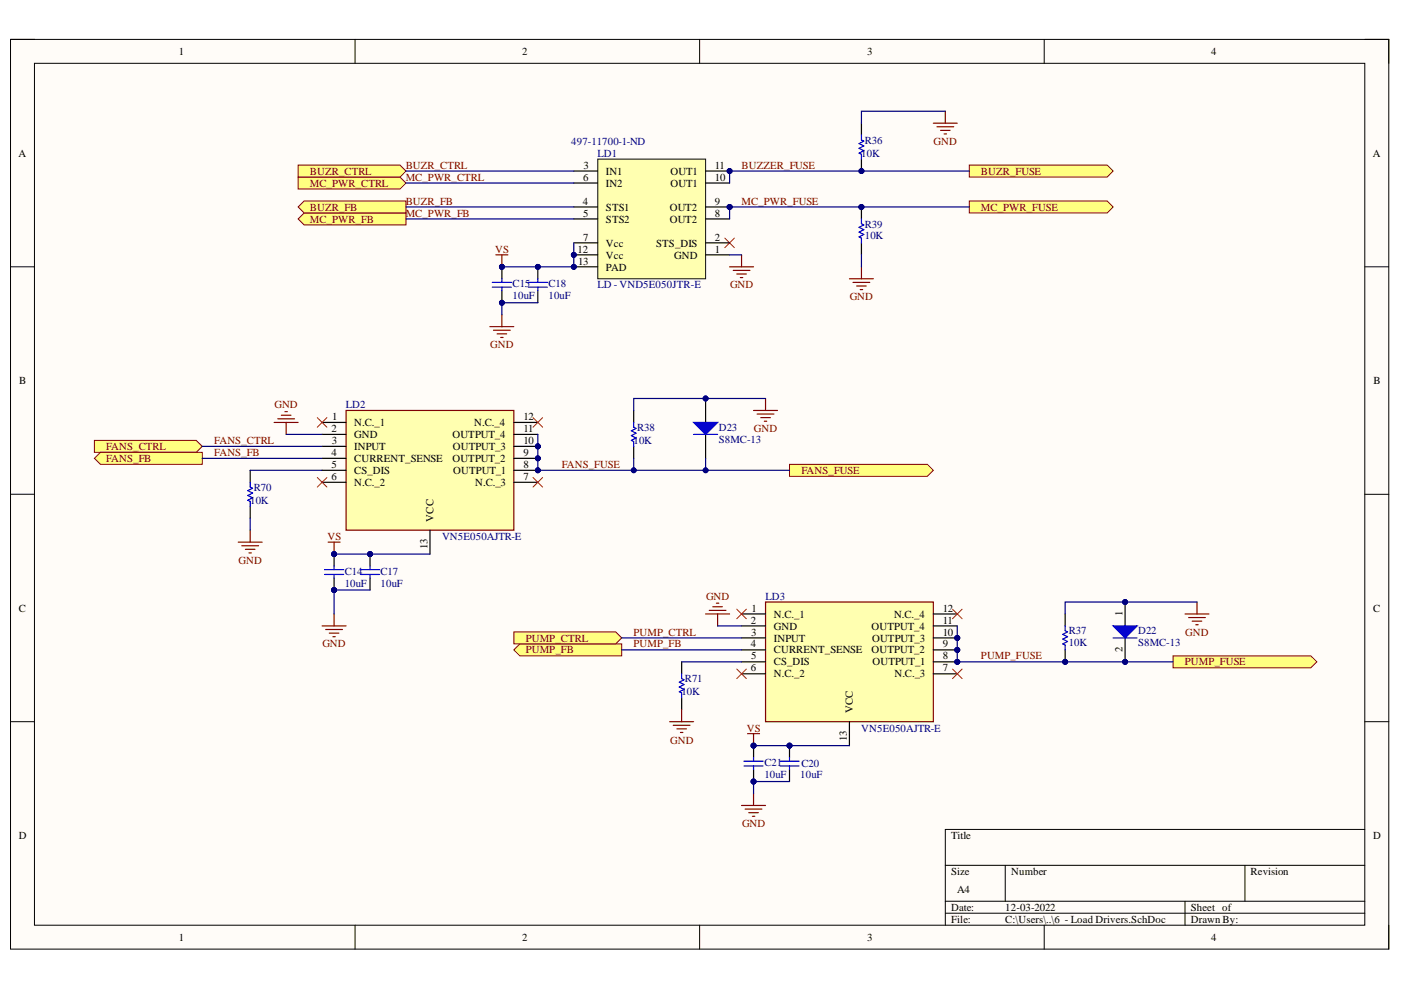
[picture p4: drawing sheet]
<svg xmlns="http://www.w3.org/2000/svg" width="297mm" height="210mm" viewBox="0 0 297 210" stroke-linecap="round" stroke-linejoin="round" font-family="sans-serif">
<defs><g id="words">
<g font-size="2.3">
<text x="37.9" y="11.7">1</text>
<text x="110.7" y="11.7">2</text>
<text x="183.9" y="11.7">3</text>
<text x="256.8" y="11.7">4</text>
<text x="3.9" y="33.3">A</text>
<text x="123.7" y="35.8">3</text>
<text x="151.6" y="35.8">11</text>
<text x="291" y="33.3">A</text>
<text x="123.7" y="38.4">6</text>
<text x="128.5" y="37.1">IN1</text>
<text x="128.5" y="39.6">IN2</text>
<text x="142.2" y="39.6">OUT1</text>
<text x="142.2" y="37.1">OUT1</text>
<text x="151.6" y="38.4">10</text>
<text x="123.6" y="43.4">4</text>
<text x="123.7" y="46">5</text>
<text x="128.5" y="44.7">STS1</text>
<text x="128.5" y="47.2">STS2</text>
<text x="142" y="47.2">OUT2</text>
<text x="142" y="44.7">OUT2</text>
<text x="151.6" y="46">8</text>
<text x="151.6" y="43.4">9</text>
<text x="122.5" y="53.6">12</text>
<text x="123.7" y="51">7</text>
<text x="128.5" y="52.3">Vcc</text>
<text x="139.1" y="52.3">STS_DIS</text>
<text x="151.6" y="53.6">1</text>
<text x="151.6" y="51">2</text>
<text x="122.6" y="56.1">13</text>
<text x="128.5" y="54.8">Vcc</text>
<text x="128.5" y="57.4">PAD</text>
<text x="142.9" y="54.8">GND</text>
<text x="4.1" y="81.4">B</text>
<text x="291.2" y="81.4">B</text>
<text x="70.5" y="89.1">1</text>
<text x="111" y="89.1">12</text>
<text x="70.3" y="91.7">2</text>
<text x="70.4" y="94.2">3</text>
<text x="75.1" y="90.4">N.C._1</text>
<text x="75.1" y="92.9">GND</text>
<text x="75.1" y="95.5">INPUT</text>
<text x="95.9" y="92.9">OUTPUT_4</text>
<text x="96" y="95.5">OUTPUT_3</text>
<text x="100.6" y="90.4">N.C._4</text>
<text x="111" y="91.7">11</text>
<text x="111" y="94.2">10</text>
<text x="70.3" y="96.7">4</text>
<text x="70.3" y="99.3">5</text>
<text x="70.3" y="101.8">6</text>
<text x="75.1" y="98">CURRENT_SENSE</text>
<text x="75.1" y="100.5">CS_DIS</text>
<text x="95.9" y="98">OUTPUT_2</text>
<text x="96.1" y="100.5">OUTPUT_1</text>
<text x="111" y="96.7">9</text>
<text x="111" y="99.3">8</text>
<text x="111" y="101.8">7</text>
<text x="75.1" y="103.1">N.C._2</text>
<text x="100.7" y="103.1">N.C._3</text>
<text x="91.9" y="110.6" transform="rotate(-90 91.9 110.6)">VCC</text>
<text x="90.7" y="116.5" transform="rotate(-90 90.7 116.5)">13</text>
<text x="4" y="129.7">C</text>
<text x="159.4" y="129.7">1</text>
<text x="164.1" y="130.9">N.C._1</text>
<text x="189.5" y="130.9">N.C._4</text>
<text x="199.9" y="129.7">12</text>
<text x="238" y="130.7" transform="rotate(-90 238 130.7)">1</text>
<text x="291.1" y="129.7">C</text>
<text x="159.2" y="132.2">2</text>
<text x="159.2" y="137.3">4</text>
<text x="159.3" y="134.7">3</text>
<text x="164.1" y="133.5">GND</text>
<text x="164.1" y="136">INPUT</text>
<text x="184.8" y="133.5">OUTPUT_4</text>
<text x="184.9" y="136">OUTPUT_3</text>
<text x="199.9" y="132.2">11</text>
<text x="199.9" y="134.7">10</text>
<text x="199.9" y="137.3">9</text>
<text x="159.2" y="142.4">6</text>
<text x="159.3" y="139.8">5</text>
<text x="164.1" y="138.6">CURRENT_SENSE</text>
<text x="164.1" y="141.1">CS_DIS</text>
<text x="164.1" y="143.6">N.C._2</text>
<text x="184.8" y="138.6">OUTPUT_2</text>
<text x="185" y="141.1">OUTPUT_1</text>
<text x="189.6" y="143.6">N.C._3</text>
<text x="199.9" y="139.8">8</text>
<text x="199.9" y="142.4">7</text>
<text x="238" y="138.3" transform="rotate(-90 238 138.3)">2</text>
<text x="180.8" y="151.2" transform="rotate(-90 180.8 151.2)">VCC</text>
<text x="179.6" y="157.1" transform="rotate(-90 179.6 157.1)">13</text>
<text x="4" y="177.9">D</text>
<text x="201.6" y="177.9">Title</text>
<text x="291.1" y="177.9">D</text>
<text x="201.6" y="185.5">Size</text>
<text x="214.4" y="185.5">Number</text>
<text x="265.2" y="185.5">Revision</text>
<text x="202.9" y="189.3">A4</text>
<text x="201.6" y="193.1">Date:</text>
<text x="201.6" y="195.7">File:</text>
<text x="213.1" y="193.1">12-03-2022</text>
<text x="213.1" y="195.7">C:\Users\..\6 - Load Drivers.SchDoc</text>
<text x="252.5" y="193.1">Sheet of</text>
<text x="252.5" y="195.7">Drawn By:</text>
<text x="37.9" y="199.5">1</text>
<text x="110.7" y="199.5">2</text>
<text x="183.9" y="199.5">3</text>
<text x="256.8" y="199.5">4</text>
</g>
<g font-size="2.3" fill="#800000">
<text x="86" y="35.8">BUZR_CTRL</text>
<text x="157.2" y="35.8">BUZZER_FUSE</text>
<text x="197.9" y="30.8">GND</text>
<text x="65.7" y="39.6">MC_PWR_CTRL</text>
<text x="65.7" y="37.1">BUZR_CTRL</text>
<text x="86" y="38.4">MC_PWR_CTRL</text>
<text x="208" y="37.1">BUZR_FUSE</text>
<text x="65.7" y="47.2">MC_PWR_FB</text>
<text x="65.7" y="44.7">BUZR_FB</text>
<text x="86" y="46">MC_PWR_FB</text>
<text x="86" y="43.4">BUZR_FB</text>
<text x="157.2" y="43.4">MC_PWR_FUSE</text>
<text x="208" y="44.7">MC_PWR_FUSE</text>
<text x="105" y="53.6">VS</text>
<text x="154.8" y="61.2">GND</text>
<text x="180.2" y="63.7">GND</text>
<text x="103.9" y="73.8">GND</text>
<text x="58.2" y="86.5">GND</text>
<text x="22.5" y="95.5">FANS_CTRL</text>
<text x="45.4" y="94.2">FANS_CTRL</text>
<text x="159.9" y="91.7">GND</text>
<text x="22.5" y="98">FANS_FB</text>
<text x="45.4" y="96.7">FANS_FB</text>
<text x="119.1" y="99.3">FANS_FUSE</text>
<text x="169.9" y="100.5">FANS_FUSE</text>
<text x="50.6" y="119.5">GND</text>
<text x="69.4" y="114.5">VS</text>
<text x="149.7" y="127.1">GND</text>
<text x="68.3" y="137.3">GND</text>
<text x="111.5" y="136">PUMP_CTRL</text>
<text x="134.3" y="137.3">PUMP_FB</text>
<text x="134.3" y="134.7">PUMP_CTRL</text>
<text x="251.3" y="134.7">GND</text>
<text x="111.5" y="138.6">PUMP_FB</text>
<text x="208" y="139.8">PUMP_FUSE</text>
<text x="251.2" y="141.1">PUMP_FUSE</text>
<text x="158.3" y="155.1">VS</text>
<text x="142.1" y="157.6">GND</text>
<text x="157.3" y="175.4">GND</text>
</g>
<g font-size="2.3" fill="#000080">
<text x="121.1" y="30.8">497-11700-1-ND</text>
<text x="126.7" y="33.3">LD1</text>
<text x="182.6" y="33.3">10K</text>
<text x="183.4" y="30.5">R36</text>
<text x="183.4" y="48.2">R39</text>
<text x="183.4" y="50.8">10K</text>
<text x="108.7" y="63.4">10uF</text>
<text x="108.7" y="60.9">C15</text>
<text x="116.3" y="63.4">10uF</text>
<text x="116.3" y="60.9">C18</text>
<text x="126.7" y="61.2">LD - VND5E050JTR-E</text>
<text x="73.3" y="86.5">LD2</text>
<text x="134.3" y="94.2">10K</text>
<text x="135.1" y="91.4">R38</text>
<text x="152.4" y="91.4">D23</text>
<text x="152.4" y="93.9">S8MC-13</text>
<text x="53" y="106.9">10K</text>
<text x="53.8" y="104.1">R70</text>
<text x="93.7" y="114.5">VN5E050AJTR-E</text>
<text x="73.1" y="124.4">10uF</text>
<text x="73.1" y="121.8">C14</text>
<text x="80.7" y="124.4">10uF</text>
<text x="80.7" y="121.8">C17</text>
<text x="162.3" y="127.1">LD3</text>
<text x="226.6" y="134.5">R37</text>
<text x="226.6" y="137">10K</text>
<text x="241.3" y="134.5">D22</text>
<text x="241.3" y="137">S8MC-13</text>
<text x="144.5" y="147.4">10K</text>
<text x="145.2" y="144.6">R71</text>
<text x="182.6" y="155.1">VN5E050AJTR-E</text>
<text x="162.1" y="165">10uF</text>
<text x="162.1" y="162.5">C21</text>
<text x="169.7" y="165">10uF</text>
<text x="169.9" y="162.7">C20</text>
</g>
</g></defs>
<path d="M2.2 8.4h292.2v192.8h-292.2z" fill-rule="evenodd" fill="#fffcf8"/>
<path d="M2.2 8.4h292.2v192.8h-292.2z" fill="none" stroke="#000" stroke-width=".21"/>
<path d="M7.3 13.4h282.1v182.8h-282.1z" fill-rule="evenodd" fill="#fffcf8"/>
<g fill="none" stroke="#000" stroke-width=".21">
<path d="M2.2 8.3h5.1M7.3 13.4h282.1v182.8h-282.1zM75.3 8.3v5.1M148.3 8.3v5.1M221.4 8.4v5M289.4 8.4h5v5M2.2 56.6h5.1M289.4 56.6h5M2.2 104.8h5.1M289.4 104.8h5M2.2 153h5.1M289.4 153h5"/>
<path d="M289.4 175.9h-89v20.3M75.3 196.2v5M148.3 196.2v5M200.4 183.5h89M200.4 191.1h89M200.4 193.6h89M213.1 183.5v7.6M221.4 196.2v5M251.2 191.1v5.1M264 183.5v7.6M294.4 196.2v5"/>
</g>
<path d="M63.2 37.5h21.6l1.3 1.3-1.3 1.3h-21.6z" fill-rule="evenodd" fill="#ffff80"/>
<path d="M63.2 37.5h21.6l1.3 1.3-1.3 1.3h-21.6z" fill="none" stroke="#800000" stroke-width=".21"/>
<path d="M154.7 56.6h5.1M155.4 57.3h3.6M156.2 58.1h2M157 58.9h.5M157.2 54v2.6M103.9 69.3h5M104.6 70h3.6M105.4 70.8h2M106.2 71.5h.5M106.4 66.7v2.6" fill="none" stroke="#800000" stroke-width=".25"/>
<path d="M153.7 50.5l2 2M155.7 50.5l-2 2" fill="none" stroke="#f00" stroke-width=".21"/>
<circle cx="106.4" cy="64.2" r=".51" fill="#000080"/>
<circle cx="106.4" cy="64.2" r=".51" fill="none" stroke="#000080" stroke-width=".21"/>
<circle cx="106.4" cy="56.6" r=".51" fill="#000080"/>
<circle cx="106.4" cy="56.6" r=".51" fill="none" stroke="#000080" stroke-width=".21"/>
<path d="M106.4 61.6v2.6" fill="none" stroke="#000" stroke-width=".25"/>
<circle cx="106.4" cy="64.2" r=".51" fill="#000080"/>
<circle cx="106.4" cy="64.2" r=".51" fill="none" stroke="#000080" stroke-width=".21"/>
<path d="M106.4 56.6v2.5" fill="none" stroke="#000" stroke-width=".25"/>
<circle cx="106.4" cy="56.6" r=".51" fill="#000080"/>
<circle cx="106.4" cy="56.6" r=".51" fill="none" stroke="#000080" stroke-width=".21"/>
<path d="M104.4 59.9h4M106.4 59.1v.8M104.4 60.9h4M106.4 60.9v.7" fill="none" stroke="#00f" stroke-width=".25"/>
<circle cx="114" cy="56.6" r=".51" fill="#000080"/>
<circle cx="114" cy="56.6" r=".51" fill="none" stroke="#000080" stroke-width=".21"/>
<path d="M114 56.6v2.5M114 61.6v2.6" fill="none" stroke="#000" stroke-width=".25"/>
<circle cx="114" cy="56.6" r=".51" fill="#000080"/>
<circle cx="114" cy="56.6" r=".51" fill="none" stroke="#000080" stroke-width=".21"/>
<path d="M112 59.9h4.1M114 59.1v.8M112 60.9h4.1M114 60.9v.7" fill="none" stroke="#00f" stroke-width=".25"/>
<circle cx="182.6" cy="36.3" r=".51" fill="#000080"/>
<circle cx="182.6" cy="36.3" r=".51" fill="none" stroke="#000080" stroke-width=".21"/>
<path d="M182.6 26.1v2.6M182.6 33.7v2.6" fill="none" stroke="#000" stroke-width=".25"/>
<circle cx="182.6" cy="36.3" r=".51" fill="#000080"/>
<circle cx="182.6" cy="36.3" r=".51" fill="none" stroke="#000080" stroke-width=".21"/>
<path d="M182.6 28.7v1l.5 .2-1 .5 1 .5-1 .6 1 .5-1 .5 .5 .2v1" fill="none" stroke="#00f" stroke-width=".25"/>
<path d="M197.9 26.1h5.1M198.6 26.9h3.6M199.4 27.6h2M200.2 28.4h.5M200.4 23.6v2.5M180.1 59.1h5.1M180.9 59.9h3.5M182.6 56.6v2.5M181.6 60.6h2.1M182.4 61.4h.5" fill="none" stroke="#800000" stroke-width=".25"/>
<circle cx="182.6" cy="43.9" r=".51" fill="#000080"/>
<circle cx="182.6" cy="43.9" r=".51" fill="none" stroke="#000080" stroke-width=".21"/>
<path d="M182.6 43.9v2.5M182.6 51.5v2.5" fill="none" stroke="#000" stroke-width=".25"/>
<circle cx="182.6" cy="43.9" r=".51" fill="#000080"/>
<circle cx="182.6" cy="43.9" r=".51" fill="none" stroke="#000080" stroke-width=".21"/>
<path d="M182.6 46.4v1l.5 .3-1 .5 1 .5-1 .5 1 .5-1 .5 .5 .3v1" fill="none" stroke="#00f" stroke-width=".25"/>
<circle cx="121.7" cy="54" r=".51" fill="#000080"/>
<circle cx="121.7" cy="54" r=".51" fill="none" stroke="#000080" stroke-width=".21"/>
<circle cx="154.7" cy="43.9" r=".51" fill="#000080"/>
<circle cx="154.7" cy="43.9" r=".51" fill="none" stroke="#000080" stroke-width=".21"/>
<circle cx="154.7" cy="36.3" r=".51" fill="#000080"/>
<circle cx="154.7" cy="36.3" r=".51" fill="none" stroke="#000080" stroke-width=".21"/>
<circle cx="121.7" cy="56.6" r=".51" fill="#000080"/>
<circle cx="121.7" cy="56.6" r=".51" fill="none" stroke="#000080" stroke-width=".21"/>
<path d="M126.7 33.7h22.9v25.4h-22.9z" fill-rule="evenodd" fill="#ffffb0"/>
<path d="M126.7 33.7h22.9v25.4h-22.9z" fill="none" stroke="#110f0a" stroke-width=".21"/>
<path d="M121.7 51.5h5M121.7 54h5" fill="none" stroke="#000" stroke-width=".25"/>
<circle cx="121.7" cy="54" r=".51" fill="#000080"/>
<circle cx="121.7" cy="54" r=".51" fill="none" stroke="#000080" stroke-width=".21"/>
<path d="M149.6 46.4h5.1M149.6 43.9h5.1" fill="none" stroke="#000" stroke-width=".25"/>
<circle cx="154.7" cy="43.9" r=".51" fill="#000080"/>
<circle cx="154.7" cy="43.9" r=".51" fill="none" stroke="#000080" stroke-width=".21"/>
<path d="M149.6 38.8h5.1M149.6 36.3h5.1" fill="none" stroke="#000" stroke-width=".25"/>
<circle cx="154.7" cy="36.3" r=".51" fill="#000080"/>
<circle cx="154.7" cy="36.3" r=".51" fill="none" stroke="#000080" stroke-width=".21"/>
<path d="M121.7 36.3h5M121.7 38.8h5M121.7 43.9h5M121.7 46.4h5M121.7 56.6h5M149.6 54h5.1M149.6 51.5h5.1" fill="none" stroke="#000" stroke-width=".25"/>
<circle cx="121.7" cy="56.6" r=".51" fill="#000080"/>
<circle cx="121.7" cy="56.6" r=".51" fill="none" stroke="#000080" stroke-width=".21"/>
<path d="M205.5 42.6h29.2l1.3 1.3-1.3 1.3h-29.2z" fill-rule="evenodd" fill="#ffff80"/>
<path d="M205.5 42.6h29.2l1.3 1.3-1.3 1.3h-29.2z" fill="none" stroke="#800000" stroke-width=".21"/>
<path d="M63.2 46.4l1.3-1.2h21.6v2.5h-21.6z" fill-rule="evenodd" fill="#ffff80"/>
<path d="M63.2 46.4l1.3-1.2h21.6v2.5h-21.6z" fill="none" stroke="#800000" stroke-width=".21"/>
<path d="M105.1 54h2.6M106.4 54v2.6" fill="none" stroke="#800000" stroke-width=".25"/>
<circle cx="106.4" cy="56.6" r=".51" fill="#000080"/>
<circle cx="106.4" cy="56.6" r=".51" fill="none" stroke="#000080" stroke-width=".21"/>
<path d="M205.5 35h29.2l1.3 1.3-1.3 1.2h-29.2z" fill-rule="evenodd" fill="#ffff80"/>
<path d="M205.5 35h29.2l1.3 1.3-1.3 1.2h-29.2z" fill="none" stroke="#800000" stroke-width=".21"/>
<path d="M63.2 35h21.6l1.3 1.3-1.3 1.2h-21.6z" fill-rule="evenodd" fill="#ffff80"/>
<path d="M63.2 35h21.6l1.3 1.3-1.3 1.2h-21.6z" fill="none" stroke="#800000" stroke-width=".21"/>
<path d="M63.2 43.9l1.3-1.3h21.6v2.6h-21.6z" fill-rule="evenodd" fill="#ffff80"/>
<path d="M63.2 43.9l1.3-1.3h21.6v2.6h-21.6z" fill="none" stroke="#800000" stroke-width=".21"/>
<circle cx="114" cy="94.6" r=".51" fill="#000080"/>
<circle cx="114" cy="94.6" r=".51" fill="none" stroke="#000080" stroke-width=".21"/>
<circle cx="114" cy="97.2" r=".51" fill="#000080"/>
<circle cx="114" cy="97.2" r=".51" fill="none" stroke="#000080" stroke-width=".21"/>
<circle cx="114" cy="99.7" r=".51" fill="#000080"/>
<circle cx="114" cy="99.7" r=".51" fill="none" stroke="#000080" stroke-width=".21"/>
<path d="M73.4 87h35.5v25.4h-35.5z" fill-rule="evenodd" fill="#ffffb0"/>
<path d="M73.4 87h35.5v25.4h-35.5z" fill="none" stroke="#800000" stroke-width=".25"/>
<path d="M68.3 89.6h5.1M68.3 92.1h5.1M68.3 94.6h5.1M68.3 97.2h5.1M68.3 99.7h5.1M108.9 89.6h5.1M108.9 92.1h5.1M108.9 94.6h5.1M68.3 102.3h5.1M91.2 112.4v5.1" fill="none" stroke="#000" stroke-width=".25"/>
<circle cx="114" cy="94.6" r=".51" fill="#000080"/>
<circle cx="114" cy="94.6" r=".51" fill="none" stroke="#000080" stroke-width=".21"/>
<path d="M108.9 97.2h5.1" fill="none" stroke="#000" stroke-width=".25"/>
<circle cx="114" cy="97.2" r=".51" fill="#000080"/>
<circle cx="114" cy="97.2" r=".51" fill="none" stroke="#000080" stroke-width=".21"/>
<path d="M108.9 99.7h5.1" fill="none" stroke="#000" stroke-width=".25"/>
<circle cx="114" cy="99.7" r=".51" fill="#000080"/>
<circle cx="114" cy="99.7" r=".51" fill="none" stroke="#000080" stroke-width=".21"/>
<path d="M108.9 102.3h5.1" fill="none" stroke="#000" stroke-width=".25"/>
<path d="M67.3 88.5l2 2.1M69.3 88.5l-2 2.1M113 88.5l2 2.1M115 88.5l-2 2.1M67.3 101.2l2 2.1M69.3 101.2l-2 2.1M113 101.2l2 2.1M115 101.2l-2 2.1" fill="none" stroke="#f00" stroke-width=".21"/>
<path d="M58.1 89.6h5.1M58.9 88.8h3.5M59.7 88h2M60.4 87.3h.5M60.7 89.6v2.5" fill="none" stroke="#800000" stroke-width=".25"/>
<path d="M20 93.4h21.6l1.3 1.2-1.3 1.3h-21.6z" fill-rule="evenodd" fill="#ffff80"/>
<path d="M20 93.4h21.6l1.3 1.2-1.3 1.3h-21.6z" fill="none" stroke="#800000" stroke-width=".21"/>
<path d="M167.4 98.5h29.2l1.3 1.2-1.3 1.3h-29.2z" fill-rule="evenodd" fill="#ffff80"/>
<path d="M167.4 98.5h29.2l1.3 1.2-1.3 1.3h-29.2z" fill="none" stroke="#800000" stroke-width=".21"/>
<path d="M134.4 87v2.6M134.4 94.6v2.6" fill="none" stroke="#000" stroke-width=".25"/>
<path d="M134.4 89.6v1l.5 .2-1.1 .5 1.1 .5-1.1 .6 1.1 .5-1.1 .5 .6 .2v1" fill="none" stroke="#00f" stroke-width=".25"/>
<circle cx="149.6" cy="84.5" r=".51" fill="#000080"/>
<circle cx="149.6" cy="84.5" r=".51" fill="none" stroke="#000080" stroke-width=".21"/>
<path d="M149.6 84.5v5.1" fill="none" stroke="#000" stroke-width=".25"/>
<circle cx="149.6" cy="84.5" r=".51" fill="#000080"/>
<circle cx="149.6" cy="84.5" r=".51" fill="none" stroke="#000080" stroke-width=".21"/>
<path d="M149.6 92.1v5.1" fill="none" stroke="#000" stroke-width=".25"/>
<path d="M147.1 89.6h5l-2.5 2.5z" fill="#00f"/>
<path d="M147.1 89.6h5l-2.5 2.5zM147.1 92.1h5" fill="none" stroke="#00f" stroke-width=".25"/>
<path d="M159.8 87h5M160.5 87.8h3.6M161.3 88.5h2M162.1 89.3h.5M162.3 84.5v2.5" fill="none" stroke="#800000" stroke-width=".25"/>
<path d="M21.3 95.9h21.6v2.5h-21.6l-1.3-1.2z" fill-rule="evenodd" fill="#ffff80"/>
<path d="M21.3 95.9h21.6v2.5h-21.6l-1.3-1.2z" fill="none" stroke="#800000" stroke-width=".21"/>
<path d="M69.6 114.9h2.5M70.8 114.9v2.6" fill="none" stroke="#800000" stroke-width=".25"/>
<circle cx="70.8" cy="117.5" r=".51" fill="#000080"/>
<circle cx="70.8" cy="117.5" r=".51" fill="none" stroke="#000080" stroke-width=".21"/>
<circle cx="70.8" cy="125.1" r=".51" fill="#000080"/>
<circle cx="70.8" cy="125.1" r=".51" fill="none" stroke="#000080" stroke-width=".21"/>
<circle cx="70.8" cy="117.5" r=".51" fill="#000080"/>
<circle cx="70.8" cy="117.5" r=".51" fill="none" stroke="#000080" stroke-width=".21"/>
<path d="M70.8 122.6v2.5" fill="none" stroke="#000" stroke-width=".25"/>
<circle cx="70.8" cy="125.1" r=".51" fill="#000080"/>
<circle cx="70.8" cy="125.1" r=".51" fill="none" stroke="#000080" stroke-width=".21"/>
<path d="M70.8 117.5v2.5" fill="none" stroke="#000" stroke-width=".25"/>
<circle cx="70.8" cy="117.5" r=".51" fill="#000080"/>
<circle cx="70.8" cy="117.5" r=".51" fill="none" stroke="#000080" stroke-width=".21"/>
<path d="M68.8 120.8h4.1M68.8 121.8h4.1M70.8 120v.8M70.8 121.8v.8" fill="none" stroke="#00f" stroke-width=".25"/>
<circle cx="78.5" cy="117.5" r=".51" fill="#000080"/>
<circle cx="78.5" cy="117.5" r=".51" fill="none" stroke="#000080" stroke-width=".21"/>
<path d="M78.5 117.5v2.5M78.5 122.6v2.5" fill="none" stroke="#000" stroke-width=".25"/>
<circle cx="78.5" cy="117.5" r=".51" fill="#000080"/>
<circle cx="78.5" cy="117.5" r=".51" fill="none" stroke="#000080" stroke-width=".21"/>
<path d="M76.4 120.8h4.1M76.4 121.8h4.1M78.5 120v.8M78.5 121.8v.8" fill="none" stroke="#00f" stroke-width=".25"/>
<path d="M68.3 132.7h5.1M69.1 133.5h3.5M69.8 134.2h2M70.6 135h.5M70.8 130.2v2.5" fill="none" stroke="#800000" stroke-width=".25"/>
<circle cx="203" cy="135.3" r=".51" fill="#000080"/>
<circle cx="203" cy="135.3" r=".51" fill="none" stroke="#000080" stroke-width=".21"/>
<circle cx="203" cy="137.8" r=".51" fill="#000080"/>
<circle cx="203" cy="137.8" r=".51" fill="none" stroke="#000080" stroke-width=".21"/>
<circle cx="203" cy="140.3" r=".51" fill="#000080"/>
<circle cx="203" cy="140.3" r=".51" fill="none" stroke="#000080" stroke-width=".21"/>
<path d="M162.3 127.6h35.6v25.4h-35.6z" fill-rule="evenodd" fill="#ffffb0"/>
<path d="M162.3 127.6h35.6v25.4h-35.6z" fill="none" stroke="#800000" stroke-width=".25"/>
<path d="M157.2 130.2h5.1M157.2 132.7h5.1M157.2 135.3h5.1M157.2 137.8h5.1M197.9 130.2h5.1M197.9 132.7h5.1M197.9 135.3h5.1M157.2 140.3h5.1M157.2 142.9h5.1M180.1 153v5.1" fill="none" stroke="#000" stroke-width=".25"/>
<circle cx="203" cy="135.3" r=".51" fill="#000080"/>
<circle cx="203" cy="135.3" r=".51" fill="none" stroke="#000080" stroke-width=".21"/>
<path d="M197.9 137.8h5.1" fill="none" stroke="#000" stroke-width=".25"/>
<circle cx="203" cy="137.8" r=".51" fill="#000080"/>
<circle cx="203" cy="137.8" r=".51" fill="none" stroke="#000080" stroke-width=".21"/>
<path d="M197.9 140.3h5.1" fill="none" stroke="#000" stroke-width=".25"/>
<circle cx="203" cy="140.3" r=".51" fill="#000080"/>
<circle cx="203" cy="140.3" r=".51" fill="none" stroke="#000080" stroke-width=".21"/>
<path d="M197.9 142.9h5.1" fill="none" stroke="#000" stroke-width=".25"/>
<path d="M156.2 129.2l2 2M158.2 129.2l-2 2M201.9 129.2l2.1 2M204 129.2l-2.1 2M156.2 141.9l2 2M158.2 141.9l-2 2M201.9 141.9l2.1 2M204 141.9l-2.1 2" fill="none" stroke="#f00" stroke-width=".21"/>
<path d="M149.6 130.2h5.1M150.4 129.4h3.5M151.1 128.7h2.1M151.9 127.9h.5M152.1 130.2v2.5" fill="none" stroke="#800000" stroke-width=".25"/>
<path d="M248.7 139.1h29.2l1.3 1.2-1.3 1.3h-29.2z" fill-rule="evenodd" fill="#ffff80"/>
<path d="M248.7 139.1h29.2l1.3 1.2-1.3 1.3h-29.2z" fill="none" stroke="#800000" stroke-width=".21"/>
<circle cx="238.5" cy="127.6" r=".51" fill="#000080"/>
<circle cx="238.5" cy="127.6" r=".51" fill="none" stroke="#000080" stroke-width=".21"/>
<circle cx="238.5" cy="140.3" r=".51" fill="#000080"/>
<circle cx="238.5" cy="140.3" r=".51" fill="none" stroke="#000080" stroke-width=".21"/>
<path d="M238.5 127.6v5.1" fill="none" stroke="#000" stroke-width=".25"/>
<circle cx="238.5" cy="127.6" r=".51" fill="#000080"/>
<circle cx="238.5" cy="127.6" r=".51" fill="none" stroke="#000080" stroke-width=".21"/>
<path d="M238.5 135.3v5" fill="none" stroke="#000" stroke-width=".25"/>
<circle cx="238.5" cy="140.3" r=".51" fill="#000080"/>
<circle cx="238.5" cy="140.3" r=".51" fill="none" stroke="#000080" stroke-width=".21"/>
<path d="M236 132.7h5.1l-2.6 2.6z" fill="#00f"/>
<path d="M236 132.7h5.1l-2.6 2.6zM236 135.3h5.1" fill="none" stroke="#00f" stroke-width=".25"/>
<circle cx="225.8" cy="140.3" r=".51" fill="#000080"/>
<circle cx="225.8" cy="140.3" r=".51" fill="none" stroke="#000080" stroke-width=".21"/>
<path d="M225.8 137.8v2.5" fill="none" stroke="#000" stroke-width=".25"/>
<circle cx="225.8" cy="140.3" r=".51" fill="#000080"/>
<circle cx="225.8" cy="140.3" r=".51" fill="none" stroke="#000080" stroke-width=".21"/>
<path d="M225.8 130.2v2.5" fill="none" stroke="#000" stroke-width=".25"/>
<path d="M225.8 132.7v1l.5 .3-1 .5 1 .5-1 .5 1 .5-1 .5 .5 .3v1" fill="none" stroke="#00f" stroke-width=".25"/>
<path d="M251.2 130.2h5.1M252 130.9h3.6M252.8 131.7h2M253.5 132.5h.5M253.8 127.6v2.6" fill="none" stroke="#800000" stroke-width=".25"/>
<path d="M108.9 137.8l1.3-1.3h21.6v2.6h-21.6z" fill-rule="evenodd" fill="#ffff80"/>
<path d="M108.9 137.8l1.3-1.3h21.6v2.6h-21.6z" fill="none" stroke="#800000" stroke-width=".21"/>
<path d="M108.9 134h21.6l1.3 1.3-1.3 1.2h-21.6z" fill-rule="evenodd" fill="#ffff80"/>
<path d="M108.9 134h21.6l1.3 1.3-1.3 1.2h-21.6z" fill="none" stroke="#800000" stroke-width=".21"/>
<circle cx="159.8" cy="165.7" r=".51" fill="#000080"/>
<circle cx="159.8" cy="165.7" r=".51" fill="none" stroke="#000080" stroke-width=".21"/>
<circle cx="159.8" cy="158.1" r=".51" fill="#000080"/>
<circle cx="159.8" cy="158.1" r=".51" fill="none" stroke="#000080" stroke-width=".21"/>
<path d="M159.8 163.2v2.5" fill="none" stroke="#000" stroke-width=".25"/>
<circle cx="159.8" cy="165.7" r=".51" fill="#000080"/>
<circle cx="159.8" cy="165.7" r=".51" fill="none" stroke="#000080" stroke-width=".21"/>
<path d="M159.8 158.1v2.5" fill="none" stroke="#000" stroke-width=".25"/>
<circle cx="159.8" cy="158.1" r=".51" fill="#000080"/>
<circle cx="159.8" cy="158.1" r=".51" fill="none" stroke="#000080" stroke-width=".21"/>
<path d="M157.7 161.4h4.1M157.7 162.4h4.1M159.8 160.6v.8M159.8 162.4v.8" fill="none" stroke="#00f" stroke-width=".25"/>
<circle cx="167.4" cy="158.1" r=".51" fill="#000080"/>
<circle cx="167.4" cy="158.1" r=".51" fill="none" stroke="#000080" stroke-width=".21"/>
<path d="M167.4 158.1v2.5M167.4 163.2v2.5" fill="none" stroke="#000" stroke-width=".25"/>
<circle cx="167.4" cy="158.1" r=".51" fill="#000080"/>
<circle cx="167.4" cy="158.1" r=".51" fill="none" stroke="#000080" stroke-width=".21"/>
<path d="M165.4 161.4h4M165.4 162.4h4M167.4 160.6v.8M167.4 162.4v.8" fill="none" stroke="#00f" stroke-width=".25"/>
<path d="M158.5 155.6h2.5M159.8 155.6v2.5M157.2 170.8h5.1M158 171.5h3.5M158.8 172.3h2M159.5 173.1h.5M159.8 168.2v2.6" fill="none" stroke="#800000" stroke-width=".25"/>
<circle cx="159.8" cy="158.1" r=".51" fill="#000080"/>
<circle cx="159.8" cy="158.1" r=".51" fill="none" stroke="#000080" stroke-width=".21"/>
<path d="M53 99.7v2.6M53 107.3v2.6" fill="none" stroke="#000" stroke-width=".25"/>
<path d="M53 102.3v1l.6 .2-1.1 .5 1.1 .5-1.1 .5 1.1 .6-1.1 .5 .5 .2v1" fill="none" stroke="#00f" stroke-width=".25"/>
<path d="M50.5 114.9h5.1M51.3 115.7h3.5M52 116.5h2.1M52.8 117.2h.5M53 112.4v2.5" fill="none" stroke="#800000" stroke-width=".25"/>
<path d="M114 64.2h-7.6v2.5" fill="none" stroke="#000080" stroke-width=".25"/>
<circle cx="106.4" cy="64.2" r=".51" fill="#000080"/>
<circle cx="106.4" cy="64.2" r=".51" fill="none" stroke="#000080" stroke-width=".21"/>
<path d="M86.1 36.3h35.6M86.1 38.8h35.6M205.5 36.3h-50.8v2.5M86.1 46.4h35.6M86.1 43.9h35.6M154.7 54h2.5" fill="none" stroke="#000080" stroke-width=".25"/>
<circle cx="154.7" cy="36.3" r=".51" fill="#000080"/>
<circle cx="154.7" cy="36.3" r=".51" fill="none" stroke="#000080" stroke-width=".21"/>
<circle cx="182.6" cy="36.3" r=".51" fill="#000080"/>
<circle cx="182.6" cy="36.3" r=".51" fill="none" stroke="#000080" stroke-width=".21"/>
<path d="M121.7 51.5v5.1h-15.3" fill="none" stroke="#000080" stroke-width=".25"/>
<circle cx="121.7" cy="54" r=".51" fill="#000080"/>
<circle cx="121.7" cy="54" r=".51" fill="none" stroke="#000080" stroke-width=".21"/>
<circle cx="121.7" cy="56.6" r=".51" fill="#000080"/>
<circle cx="121.7" cy="56.6" r=".51" fill="none" stroke="#000080" stroke-width=".21"/>
<circle cx="114" cy="56.6" r=".51" fill="#000080"/>
<circle cx="114" cy="56.6" r=".51" fill="none" stroke="#000080" stroke-width=".21"/>
<circle cx="106.4" cy="56.6" r=".51" fill="#000080"/>
<circle cx="106.4" cy="56.6" r=".51" fill="none" stroke="#000080" stroke-width=".21"/>
<path d="M200.4 23.6h-17.8v2.5M154.7 43.9h27.9" fill="none" stroke="#000080" stroke-width=".25"/>
<circle cx="154.7" cy="43.9" r=".51" fill="#000080"/>
<circle cx="154.7" cy="43.9" r=".51" fill="none" stroke="#000080" stroke-width=".21"/>
<circle cx="182.6" cy="43.9" r=".51" fill="#000080"/>
<circle cx="182.6" cy="43.9" r=".51" fill="none" stroke="#000080" stroke-width=".21"/>
<path d="M182.6 43.9h22.9" fill="none" stroke="#000080" stroke-width=".25"/>
<circle cx="182.6" cy="43.9" r=".51" fill="#000080"/>
<circle cx="182.6" cy="43.9" r=".51" fill="none" stroke="#000080" stroke-width=".21"/>
<path d="M154.7 43.9v2.5M182.6 54v2.6" fill="none" stroke="#000080" stroke-width=".25"/>
<circle cx="154.7" cy="43.9" r=".51" fill="#000080"/>
<circle cx="154.7" cy="43.9" r=".51" fill="none" stroke="#000080" stroke-width=".21"/>
<path d="M42.9 94.6h25.4M60.7 92.1h7.6M162.3 84.5h-27.9v2.5" fill="none" stroke="#000080" stroke-width=".25"/>
<circle cx="149.6" cy="84.5" r=".51" fill="#000080"/>
<circle cx="149.6" cy="84.5" r=".51" fill="none" stroke="#000080" stroke-width=".21"/>
<path d="M42.9 97.2h25.4M70.8 117.5h7.7" fill="none" stroke="#000080" stroke-width=".25"/>
<circle cx="78.5" cy="117.5" r=".51" fill="#000080"/>
<circle cx="78.5" cy="117.5" r=".51" fill="none" stroke="#000080" stroke-width=".21"/>
<circle cx="70.8" cy="117.5" r=".51" fill="#000080"/>
<circle cx="70.8" cy="117.5" r=".51" fill="none" stroke="#000080" stroke-width=".21"/>
<path d="M78.5 117.5h12.7" fill="none" stroke="#000080" stroke-width=".25"/>
<circle cx="78.5" cy="117.5" r=".51" fill="#000080"/>
<circle cx="78.5" cy="117.5" r=".51" fill="none" stroke="#000080" stroke-width=".21"/>
<path d="M70.8 125.1v5.1" fill="none" stroke="#000080" stroke-width=".25"/>
<circle cx="70.8" cy="125.1" r=".51" fill="#000080"/>
<circle cx="70.8" cy="125.1" r=".51" fill="none" stroke="#000080" stroke-width=".21"/>
<path d="M70.8 125.1h7.7" fill="none" stroke="#000080" stroke-width=".25"/>
<circle cx="70.8" cy="125.1" r=".51" fill="#000080"/>
<circle cx="70.8" cy="125.1" r=".51" fill="none" stroke="#000080" stroke-width=".21"/>
<path d="M131.8 137.8h25.4M131.8 135.3h25.4M152.1 132.7h5.1M203 140.3h45.7" fill="none" stroke="#000080" stroke-width=".25"/>
<circle cx="203" cy="140.3" r=".51" fill="#000080"/>
<circle cx="203" cy="140.3" r=".51" fill="none" stroke="#000080" stroke-width=".21"/>
<circle cx="225.8" cy="140.3" r=".51" fill="#000080"/>
<circle cx="225.8" cy="140.3" r=".51" fill="none" stroke="#000080" stroke-width=".21"/>
<circle cx="238.5" cy="140.3" r=".51" fill="#000080"/>
<circle cx="238.5" cy="140.3" r=".51" fill="none" stroke="#000080" stroke-width=".21"/>
<path d="M253.8 127.6h-28v2.6" fill="none" stroke="#000080" stroke-width=".25"/>
<circle cx="238.5" cy="127.6" r=".51" fill="#000080"/>
<circle cx="238.5" cy="127.6" r=".51" fill="none" stroke="#000080" stroke-width=".21"/>
<path d="M159.8 158.1h7.6" fill="none" stroke="#000080" stroke-width=".25"/>
<circle cx="167.4" cy="158.1" r=".51" fill="#000080"/>
<circle cx="167.4" cy="158.1" r=".51" fill="none" stroke="#000080" stroke-width=".21"/>
<circle cx="159.8" cy="158.1" r=".51" fill="#000080"/>
<circle cx="159.8" cy="158.1" r=".51" fill="none" stroke="#000080" stroke-width=".21"/>
<path d="M167.4 158.1h12.7" fill="none" stroke="#000080" stroke-width=".25"/>
<circle cx="167.4" cy="158.1" r=".51" fill="#000080"/>
<circle cx="167.4" cy="158.1" r=".51" fill="none" stroke="#000080" stroke-width=".21"/>
<path d="M159.8 165.7v2.5" fill="none" stroke="#000080" stroke-width=".25"/>
<circle cx="159.8" cy="165.7" r=".51" fill="#000080"/>
<circle cx="159.8" cy="165.7" r=".51" fill="none" stroke="#000080" stroke-width=".21"/>
<path d="M159.8 165.7h7.6" fill="none" stroke="#000080" stroke-width=".25"/>
<circle cx="159.8" cy="165.7" r=".51" fill="#000080"/>
<circle cx="159.8" cy="165.7" r=".51" fill="none" stroke="#000080" stroke-width=".21"/>
<path d="M114 92.1v2.5" fill="none" stroke="#000080" stroke-width=".25"/>
<circle cx="114" cy="94.6" r=".51" fill="#000080"/>
<circle cx="114" cy="94.6" r=".51" fill="none" stroke="#000080" stroke-width=".21"/>
<path d="M203 137.8v2.5" fill="none" stroke="#000080" stroke-width=".25"/>
<circle cx="203" cy="140.3" r=".51" fill="#000080"/>
<circle cx="203" cy="140.3" r=".51" fill="none" stroke="#000080" stroke-width=".21"/>
<circle cx="203" cy="137.8" r=".51" fill="#000080"/>
<circle cx="203" cy="137.8" r=".51" fill="none" stroke="#000080" stroke-width=".21"/>
<path d="M203 132.7v2.6" fill="none" stroke="#000080" stroke-width=".25"/>
<circle cx="203" cy="135.3" r=".51" fill="#000080"/>
<circle cx="203" cy="135.3" r=".51" fill="none" stroke="#000080" stroke-width=".21"/>
<path d="M203 135.3v2.5" fill="none" stroke="#000080" stroke-width=".25"/>
<circle cx="203" cy="135.3" r=".51" fill="#000080"/>
<circle cx="203" cy="135.3" r=".51" fill="none" stroke="#000080" stroke-width=".21"/>
<circle cx="203" cy="137.8" r=".51" fill="#000080"/>
<circle cx="203" cy="137.8" r=".51" fill="none" stroke="#000080" stroke-width=".21"/>
<path d="M134.4 97.2v2.5" fill="none" stroke="#000080" stroke-width=".25"/>
<circle cx="134.4" cy="99.7" r=".51" fill="#000080"/>
<circle cx="134.4" cy="99.7" r=".51" fill="none" stroke="#000080" stroke-width=".21"/>
<path d="M114 94.6v5.1h35.6" fill="none" stroke="#000080" stroke-width=".25"/>
<circle cx="149.6" cy="99.7" r=".51" fill="#000080"/>
<circle cx="149.6" cy="99.7" r=".51" fill="none" stroke="#000080" stroke-width=".21"/>
<circle cx="134.4" cy="99.7" r=".51" fill="#000080"/>
<circle cx="134.4" cy="99.7" r=".51" fill="none" stroke="#000080" stroke-width=".21"/>
<circle cx="114" cy="99.7" r=".51" fill="#000080"/>
<circle cx="114" cy="99.7" r=".51" fill="none" stroke="#000080" stroke-width=".21"/>
<circle cx="114" cy="97.2" r=".51" fill="#000080"/>
<circle cx="114" cy="97.2" r=".51" fill="none" stroke="#000080" stroke-width=".21"/>
<circle cx="114" cy="94.6" r=".51" fill="#000080"/>
<circle cx="114" cy="94.6" r=".51" fill="none" stroke="#000080" stroke-width=".21"/>
<path d="M53 99.7h15.3M149.6 97.2v2.5h17.8M53 109.9v2.5" fill="none" stroke="#000080" stroke-width=".25"/>
<circle cx="149.6" cy="99.7" r=".51" fill="#000080"/>
<circle cx="149.6" cy="99.7" r=".51" fill="none" stroke="#000080" stroke-width=".21"/>
<path d="M144.5 140.3v2.6M144.5 147.9v2.6" fill="none" stroke="#000" stroke-width=".25"/>
<path d="M144.5 142.9v1l.5 .2-1 .5 1 .5-1 .6 1 .5-1 .5 .5 .2v1" fill="none" stroke="#00f" stroke-width=".25"/>
<path d="M142 153h5.1M142.7 153.8h3.6M143.5 154.5h2M144.3 155.3h.5M144.5 150.5v2.5" fill="none" stroke="#800000" stroke-width=".25"/>
<path d="M144.5 140.3h12.7" fill="none" stroke="#000080" stroke-width=".25"/>
<use href="#words"/>
</svg>
